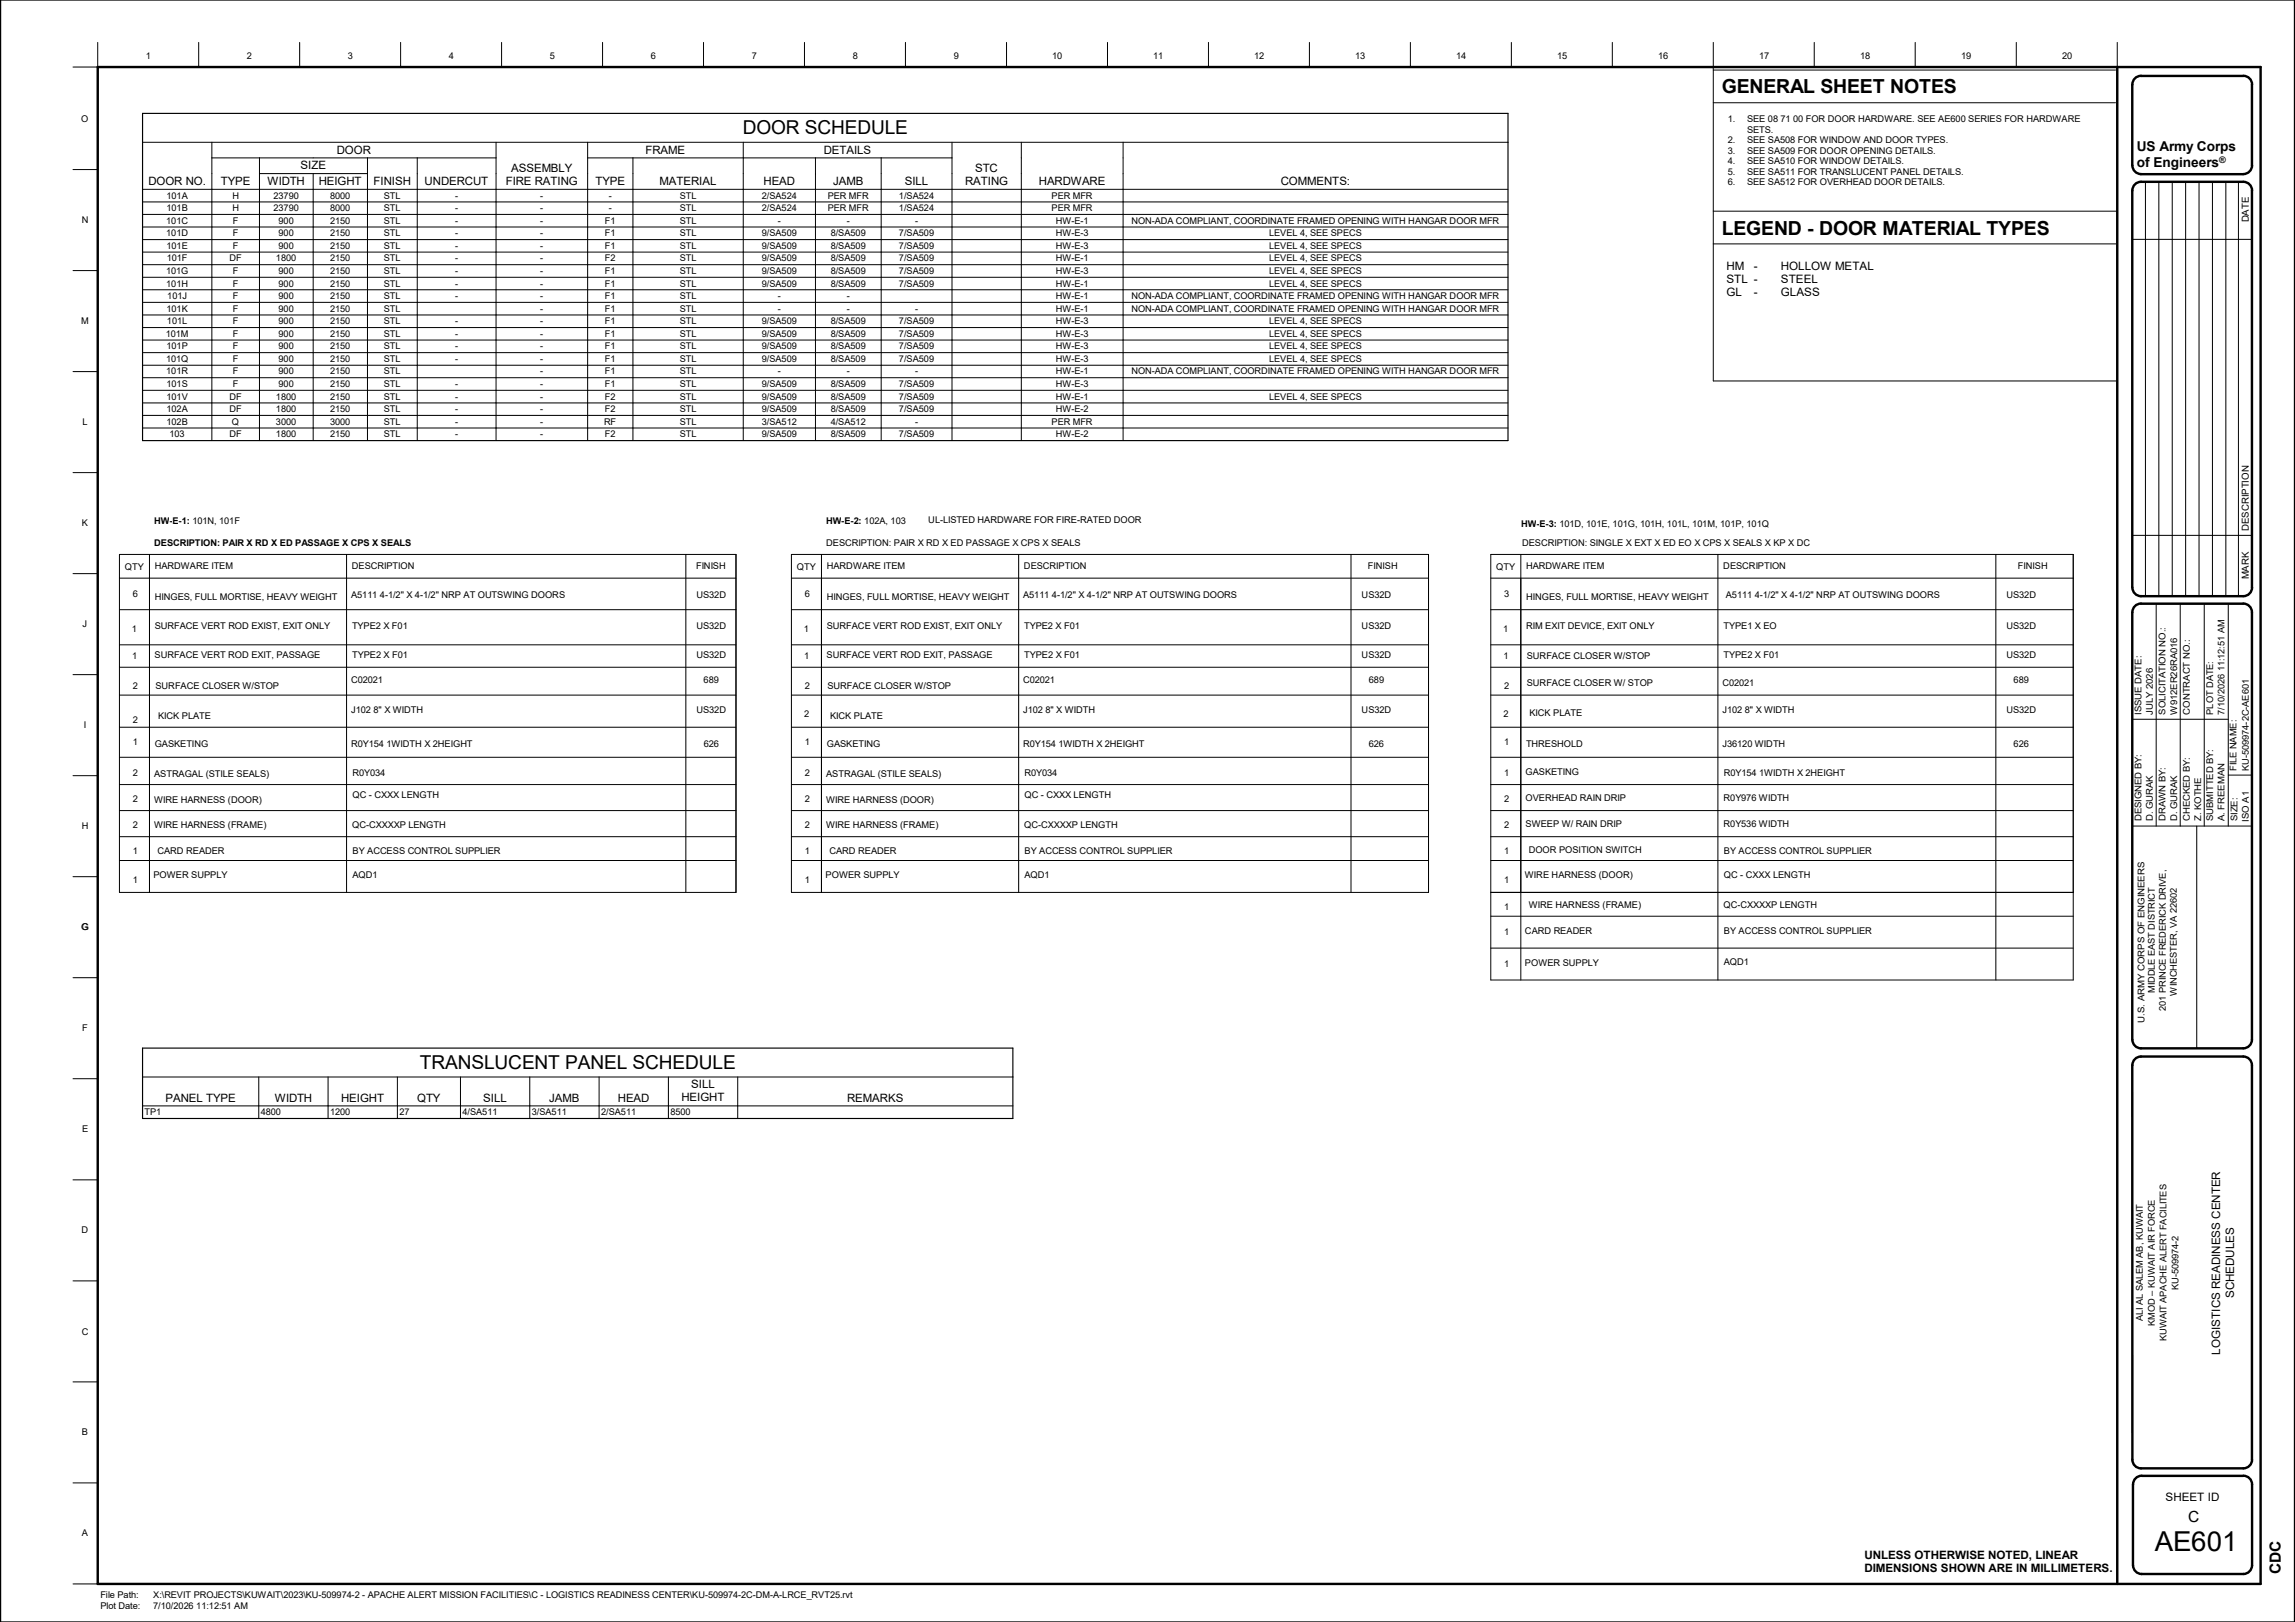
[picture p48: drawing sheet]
<svg xmlns="http://www.w3.org/2000/svg" width="841mm" height="594mm" viewBox="0 0 841 594" stroke-linecap="round" stroke-linejoin="round" font-family="sans-serif">
<defs><g id="words">
<text font-size="10.1" x="789.6" y="567.9">AE601</text>
<g font-size="7.1">
<text x="630.9" y="34.2">GENERAL SHEET NOTES</text>
<text x="630.9" y="85.9">LEGEND - DOOR MATERIAL TYPES</text>
</g>
<g font-size="7">
<text x="272.2" y="49">DOOR SCHEDULE</text>
<text x="153.8" y="391.4">TRANSLUCENT PANEL SCHEDULE</text>
</g>
<g font-size="5.6">
<text x="801.8" y="557.4">C</text>
<text x="835.9" y="576.7" transform="rotate(-90 835.9 576.7)">CDC</text>
</g>
<g font-size="5">
<text x="783.1" y="55.5">US Army Corps</text>
<text x="783.1" y="61.3">of Engineers</text>
</g>
<g font-size="4.3">
<text x="818.7" y="475.5" transform="rotate(-90 818.7 475.5)">SCHEDULES</text>
<text x="813.6" y="496.1" transform="rotate(-90 813.6 496.1)">LOGISTICS READINESS CENTER</text>
</g>
<g font-size="4.2">
<text x="123.4" y="56.3">DOOR</text>
<text x="236.6" y="56.3">FRAME</text>
<text x="301.9" y="56.3">DETAILS</text>
<text x="110.2" y="62.1">SIZE</text>
<text x="187.3" y="62.9">ASSEMBLY</text>
<text x="357.3" y="62.9">STC</text>
<text x="54.4" y="67.8">DOOR NO.</text>
<text x="80.9" y="67.8">TYPE</text>
<text x="98" y="67.8">WIDTH</text>
<text x="116.8" y="67.8">HEIGHT</text>
<text x="136.9" y="67.8">FINISH</text>
<text x="155.6" y="67.8">UNDERCUT</text>
<text x="185.3" y="67.6">FIRE RATING</text>
<text x="218.2" y="67.8">TYPE</text>
<text x="241.7" y="67.8">MATERIAL</text>
<text x="279.8" y="67.8">HEAD</text>
<text x="305.3" y="67.8">JAMB</text>
<text x="331.6" y="67.8">SILL</text>
<text x="353.7" y="67.6">RATING</text>
<text x="380.7" y="67.8">HARDWARE</text>
<text x="469.3" y="67.8">COMMENTS:</text>
<text x="632.7" y="99">HM</text>
<text x="642.7" y="99">-</text>
<text x="652.7" y="99">HOLLOW METAL</text>
<text x="632.7" y="103.8">STL</text>
<text x="642.7" y="103.8">-</text>
<text x="652.7" y="103.8">STEEL</text>
<text x="632.7" y="108.5">GL</text>
<text x="642.7" y="108.5">-</text>
<text x="652.7" y="108.5">GLASS</text>
<text x="253.3" y="398.7">SILL</text>
<text x="60.7" y="403.5">PANEL TYPE</text>
<text x="100.7" y="403.5">WIDTH</text>
<text x="125" y="403.5">HEIGHT</text>
<text x="152.9" y="403.5">QTY</text>
<text x="177.1" y="403.5">SILL</text>
<text x="201.3" y="403.5">JAMB</text>
<text x="226.4" y="403.5">HEAD</text>
<text x="249.7" y="403.4">HEIGHT</text>
<text x="310.4" y="403.5">REMARKS</text>
<text x="793.6" y="549.7">SHEET ID</text>
<text x="683.2" y="570.8">UNLESS OTHERWISE NOTED, LINEAR</text>
<text x="683.2" y="575.8">DIMENSIONS SHOWN ARE IN MILLIMETERS.</text>
</g>
<g font-size="3.5">
<text x="824.1" y="81.4" transform="rotate(-90 824.1 81.4)">DATE</text>
<text x="824.1" y="194.4" transform="rotate(-90 824.1 194.4)">DESCRIPTION</text>
<text x="824.1" y="212.2" transform="rotate(-90 824.1 212.2)">MARK</text>
</g>
<g font-size="3.4">
<text x="53.5" y="21.5">1</text>
<text x="90.5" y="21.5">2</text>
<text x="127.5" y="21.5">3</text>
<text x="164.5" y="21.5">4</text>
<text x="201.5" y="21.5">5</text>
<text x="238.5" y="21.5">6</text>
<text x="275.5" y="21.5">7</text>
<text x="312.5" y="21.5">8</text>
<text x="349.5" y="21.5">9</text>
<text x="385.6" y="21.5">10</text>
<text x="422.6" y="21.5">11</text>
<text x="459.6" y="21.5">12</text>
<text x="496.6" y="21.5">13</text>
<text x="533.7" y="21.5">14</text>
<text x="570.7" y="21.5">15</text>
<text x="607.7" y="21.5">16</text>
<text x="644.7" y="21.5">17</text>
<text x="681.7" y="21.5">18</text>
<text x="718.7" y="21.5">19</text>
<text x="755.6" y="21.5">20</text>
<text x="29.8" y="44.6">O</text>
<text x="633.2" y="44.8">1.</text>
<text x="640.2" y="44.8">SEE 08 71 00 FOR DOOR HARDWARE. SEE AE600 SERIES FOR HARDWARE</text>
<text x="633.2" y="52.5">2.</text>
<text x="640.2" y="48.7">SETS.</text>
<text x="640.2" y="52.5">SEE SA508 FOR WINDOW AND DOOR TYPES.</text>
<text x="633.2" y="56.3">3.</text>
<text x="640.2" y="56.3">SEE SA509 FOR DOOR OPENING DETAILS.</text>
<text x="633.2" y="60.2">4.</text>
<text x="633.2" y="64">5.</text>
<text x="640.2" y="60.2">SEE SA510 FOR WINDOW DETAILS.</text>
<text x="640.2" y="64">SEE SA511 FOR TRANSLUCENT PANEL DETAILS.</text>
<text x="633.2" y="67.9">6.</text>
<text x="640.2" y="67.9">SEE SA512 FOR OVERHEAD DOOR DETAILS.</text>
<text x="61" y="72.8">101A</text>
<text x="61" y="77.3">101B</text>
<text x="85.2" y="72.8">H</text>
<text x="85.2" y="77.3">H</text>
<text x="100.2" y="72.8">23790</text>
<text x="100.2" y="77.3">23790</text>
<text x="120.9" y="72.8">8000</text>
<text x="120.9" y="77.3">8000</text>
<text x="140.7" y="72.8">STL</text>
<text x="140.7" y="77.3">STL</text>
<text x="166.8" y="72.8">-</text>
<text x="166.8" y="77.3">-</text>
<text x="198" y="72.8">-</text>
<text x="198" y="77.3">-</text>
<text x="223.1" y="72.8">-</text>
<text x="223.1" y="77.3">-</text>
<text x="249.1" y="72.8">STL</text>
<text x="249.1" y="77.3">STL</text>
<text x="279.1" y="72.8">2/SA524</text>
<text x="279.1" y="77.3">2/SA524</text>
<text x="303.4" y="72.8">PER MFR</text>
<text x="303.4" y="77.3">PER MFR</text>
<text x="329.4" y="72.8">1/SA524</text>
<text x="329.4" y="77.3">1/SA524</text>
<text x="385.4" y="72.8">PER MFR</text>
<text x="385.4" y="77.3">PER MFR</text>
<text x="29.9" y="81.6">N</text>
<text x="60.9" y="82">101C</text>
<text x="85.3" y="82">F</text>
<text x="102.1" y="82">900</text>
<text x="120.9" y="82">2150</text>
<text x="140.7" y="82">STL</text>
<text x="166.8" y="82">-</text>
<text x="198" y="82">-</text>
<text x="221.7" y="82">F1</text>
<text x="249.1" y="82">STL</text>
<text x="285.1" y="82">-</text>
<text x="310.3" y="82">-</text>
<text x="335.3" y="82">-</text>
<text x="387" y="82">HW-E-1</text>
<text x="414.7" y="82">NON-ADA COMPLIANT, COORDINATE FRAMED OPENING WITH HANGAR DOOR MFR</text>
<text x="60.9" y="86.6">101D</text>
<text x="85.3" y="86.6">F</text>
<text x="102.1" y="86.6">900</text>
<text x="120.9" y="86.6">2150</text>
<text x="140.7" y="86.6">STL</text>
<text x="166.8" y="86.6">-</text>
<text x="198" y="86.6">-</text>
<text x="221.7" y="86.6">F1</text>
<text x="249.1" y="86.6">STL</text>
<text x="279.1" y="86.6">9/SA509</text>
<text x="304.4" y="86.6">8/SA509</text>
<text x="329.4" y="86.6">7/SA509</text>
<text x="387" y="86.6">HW-E-3</text>
<text x="465.1" y="86.6">LEVEL 4, SEE SPECS</text>
<text x="61" y="91.1">101E</text>
<text x="61.1" y="95.8">101F</text>
<text x="84.1" y="95.8">DF</text>
<text x="85.3" y="91.1">F</text>
<text x="101.1" y="95.8">1800</text>
<text x="102.1" y="91.1">900</text>
<text x="120.9" y="95.8">2150</text>
<text x="120.9" y="91.1">2150</text>
<text x="140.7" y="95.8">STL</text>
<text x="140.7" y="91.1">STL</text>
<text x="166.8" y="95.8">-</text>
<text x="166.8" y="91.1">-</text>
<text x="198" y="95.8">-</text>
<text x="198" y="91.1">-</text>
<text x="221.7" y="95.8">F2</text>
<text x="221.7" y="91.1">F1</text>
<text x="249.1" y="95.8">STL</text>
<text x="249.1" y="91.1">STL</text>
<text x="279.1" y="95.8">9/SA509</text>
<text x="279.1" y="91.1">9/SA509</text>
<text x="304.4" y="95.8">8/SA509</text>
<text x="304.4" y="91.1">8/SA509</text>
<text x="329.4" y="95.8">7/SA509</text>
<text x="329.4" y="91.1">7/SA509</text>
<text x="387" y="95.8">HW-E-1</text>
<text x="387" y="91.1">HW-E-3</text>
<text x="465.1" y="95.8">LEVEL 4, SEE SPECS</text>
<text x="465.1" y="91.1">LEVEL 4, SEE SPECS</text>
<text x="60.8" y="100.4">101G</text>
<text x="85.3" y="100.4">F</text>
<text x="102.1" y="100.4">900</text>
<text x="120.9" y="100.4">2150</text>
<text x="140.7" y="100.4">STL</text>
<text x="166.8" y="100.4">-</text>
<text x="198" y="100.4">-</text>
<text x="221.7" y="100.4">F1</text>
<text x="249.1" y="100.4">STL</text>
<text x="279.1" y="100.4">9/SA509</text>
<text x="304.4" y="100.4">8/SA509</text>
<text x="329.4" y="100.4">7/SA509</text>
<text x="387" y="100.4">HW-E-3</text>
<text x="465.1" y="100.4">LEVEL 4, SEE SPECS</text>
<text x="60.9" y="104.9">101H</text>
<text x="85.3" y="104.9">F</text>
<text x="102.1" y="104.9">900</text>
<text x="120.9" y="104.9">2150</text>
<text x="140.7" y="104.9">STL</text>
<text x="166.8" y="104.9">-</text>
<text x="198" y="104.9">-</text>
<text x="221.7" y="104.9">F1</text>
<text x="249.1" y="104.9">STL</text>
<text x="279.1" y="104.9">9/SA509</text>
<text x="304.4" y="104.9">8/SA509</text>
<text x="329.4" y="104.9">7/SA509</text>
<text x="387" y="104.9">HW-E-1</text>
<text x="465.1" y="104.9">LEVEL 4, SEE SPECS</text>
<text x="61.3" y="109.6">101J</text>
<text x="85.3" y="109.6">F</text>
<text x="102.1" y="109.6">900</text>
<text x="120.9" y="109.6">2150</text>
<text x="140.7" y="109.6">STL</text>
<text x="166.8" y="109.6">-</text>
<text x="198" y="109.6">-</text>
<text x="221.7" y="109.6">F1</text>
<text x="249.1" y="109.6">STL</text>
<text x="285.1" y="109.6">-</text>
<text x="310.3" y="109.6">-</text>
<text x="387" y="109.6">HW-E-1</text>
<text x="414.7" y="109.6">NON-ADA COMPLIANT, COORDINATE FRAMED OPENING WITH HANGAR DOOR MFR</text>
<text x="29.8" y="118.6">M</text>
<text x="61" y="114.2">101K</text>
<text x="61.2" y="118.7">101L</text>
<text x="85.3" y="114.2">F</text>
<text x="85.3" y="118.7">F</text>
<text x="102.1" y="114.2">900</text>
<text x="102.1" y="118.7">900</text>
<text x="120.9" y="118.7">2150</text>
<text x="120.9" y="114.2">2150</text>
<text x="140.7" y="118.7">STL</text>
<text x="140.7" y="114.2">STL</text>
<text x="166.8" y="118.7">-</text>
<text x="198" y="114.2">-</text>
<text x="198" y="118.7">-</text>
<text x="221.7" y="114.2">F1</text>
<text x="221.7" y="118.7">F1</text>
<text x="249.1" y="118.7">STL</text>
<text x="249.1" y="114.2">STL</text>
<text x="279.1" y="118.7">9/SA509</text>
<text x="285.1" y="114.2">-</text>
<text x="304.4" y="118.7">8/SA509</text>
<text x="310.3" y="114.2">-</text>
<text x="329.4" y="118.7">7/SA509</text>
<text x="335.3" y="114.2">-</text>
<text x="387" y="114.2">HW-E-1</text>
<text x="387" y="118.7">HW-E-3</text>
<text x="414.7" y="114.2">NON-ADA COMPLIANT, COORDINATE FRAMED OPENING WITH HANGAR DOOR MFR</text>
<text x="465.1" y="118.7">LEVEL 4, SEE SPECS</text>
<text x="60.7" y="123.4">101M</text>
<text x="85.3" y="123.4">F</text>
<text x="102.1" y="123.4">900</text>
<text x="120.9" y="123.4">2150</text>
<text x="140.7" y="123.4">STL</text>
<text x="166.8" y="123.4">-</text>
<text x="198" y="123.4">-</text>
<text x="221.7" y="123.4">F1</text>
<text x="249.1" y="123.4">STL</text>
<text x="279.1" y="123.4">9/SA509</text>
<text x="304.4" y="123.4">8/SA509</text>
<text x="329.4" y="123.4">7/SA509</text>
<text x="387" y="123.4">HW-E-3</text>
<text x="465.1" y="123.4">LEVEL 4, SEE SPECS</text>
<text x="61" y="128">101P</text>
<text x="85.3" y="128">F</text>
<text x="102.1" y="128">900</text>
<text x="120.9" y="128">2150</text>
<text x="140.7" y="128">STL</text>
<text x="166.8" y="128">-</text>
<text x="198" y="128">-</text>
<text x="221.7" y="128">F1</text>
<text x="249.1" y="128">STL</text>
<text x="279.1" y="128">9/SA509</text>
<text x="304.4" y="128">8/SA509</text>
<text x="329.4" y="128">7/SA509</text>
<text x="387" y="128">HW-E-3</text>
<text x="465.1" y="128">LEVEL 4, SEE SPECS</text>
<text x="60.8" y="132.5">101Q</text>
<text x="60.9" y="137.2">101R</text>
<text x="85.3" y="137.2">F</text>
<text x="85.3" y="132.5">F</text>
<text x="102.1" y="137.2">900</text>
<text x="102.1" y="132.5">900</text>
<text x="120.9" y="137.2">2150</text>
<text x="120.9" y="132.5">2150</text>
<text x="140.7" y="137.2">STL</text>
<text x="140.7" y="132.5">STL</text>
<text x="166.8" y="132.5">-</text>
<text x="198" y="137.2">-</text>
<text x="198" y="132.5">-</text>
<text x="221.7" y="137.2">F1</text>
<text x="221.7" y="132.5">F1</text>
<text x="249.1" y="137.2">STL</text>
<text x="249.1" y="132.5">STL</text>
<text x="279.1" y="132.5">9/SA509</text>
<text x="285.1" y="137.2">-</text>
<text x="304.4" y="132.5">8/SA509</text>
<text x="310.3" y="137.2">-</text>
<text x="329.4" y="132.5">7/SA509</text>
<text x="335.3" y="137.2">-</text>
<text x="387" y="137.2">HW-E-1</text>
<text x="387" y="132.5">HW-E-3</text>
<text x="414.7" y="137.2">NON-ADA COMPLIANT, COORDINATE FRAMED OPENING WITH HANGAR DOOR MFR</text>
<text x="465.1" y="132.5">LEVEL 4, SEE SPECS</text>
<text x="61" y="141.8">101S</text>
<text x="85.3" y="141.8">F</text>
<text x="102.1" y="141.8">900</text>
<text x="120.9" y="141.8">2150</text>
<text x="140.7" y="141.8">STL</text>
<text x="166.8" y="141.8">-</text>
<text x="198" y="141.8">-</text>
<text x="221.7" y="141.8">F1</text>
<text x="249.1" y="141.8">STL</text>
<text x="279.1" y="141.8">9/SA509</text>
<text x="304.4" y="141.8">8/SA509</text>
<text x="329.4" y="141.8">7/SA509</text>
<text x="387" y="141.8">HW-E-3</text>
<text x="61" y="146.3">101V</text>
<text x="84.1" y="146.3">DF</text>
<text x="101.1" y="146.3">1800</text>
<text x="120.9" y="146.3">2150</text>
<text x="140.7" y="146.3">STL</text>
<text x="166.8" y="146.3">-</text>
<text x="198" y="146.3">-</text>
<text x="221.7" y="146.3">F2</text>
<text x="249.1" y="146.3">STL</text>
<text x="279.1" y="146.3">9/SA509</text>
<text x="304.4" y="146.3">8/SA509</text>
<text x="329.4" y="146.3">7/SA509</text>
<text x="387" y="146.3">HW-E-1</text>
<text x="465.1" y="146.3">LEVEL 4, SEE SPECS</text>
<text x="30.2" y="155.6">L</text>
<text x="61" y="151">102A</text>
<text x="61" y="155.6">102B</text>
<text x="84.1" y="151">DF</text>
<text x="85" y="155.6">Q</text>
<text x="101.1" y="151">1800</text>
<text x="101.1" y="155.6">3000</text>
<text x="120.9" y="151">2150</text>
<text x="120.9" y="155.6">3000</text>
<text x="140.7" y="151">STL</text>
<text x="140.7" y="155.6">STL</text>
<text x="166.8" y="151">-</text>
<text x="166.8" y="155.6">-</text>
<text x="198" y="151">-</text>
<text x="198" y="155.6">-</text>
<text x="221.4" y="155.6">RF</text>
<text x="221.7" y="151">F2</text>
<text x="249.1" y="151">STL</text>
<text x="249.1" y="155.6">STL</text>
<text x="279.1" y="151">9/SA509</text>
<text x="279.1" y="155.6">3/SA512</text>
<text x="304.4" y="151">8/SA509</text>
<text x="304.4" y="155.6">4/SA512</text>
<text x="329.4" y="151">7/SA509</text>
<text x="335.3" y="155.6">-</text>
<text x="385.4" y="155.6">PER MFR</text>
<text x="387" y="151">HW-E-2</text>
<text x="62.1" y="160.1">103</text>
<text x="84.1" y="160.1">DF</text>
<text x="101.1" y="160.1">1800</text>
<text x="120.9" y="160.1">2150</text>
<text x="140.7" y="160.1">STL</text>
<text x="166.8" y="160.1">-</text>
<text x="198" y="160.1">-</text>
<text x="221.7" y="160.1">F2</text>
<text x="249.1" y="160.1">STL</text>
<text x="279.1" y="160.1">9/SA509</text>
<text x="304.4" y="160.1">8/SA509</text>
<text x="329.4" y="160.1">7/SA509</text>
<text x="387" y="160.1">HW-E-2</text>
<text x="56.5" y="191.8">HW-E-1: 101N, 101F</text>
<text x="302.8" y="191.8">HW-E-2: 102A, 103</text>
<text x="340.2" y="191.7">UL-LISTED HARDWARE FOR FIRE-RATED DOOR</text>
<text x="30" y="192.6">K</text>
<text x="557.5" y="192.9">HW-E-3: 101D, 101E, 101G, 101H, 101L, 101M, 101P, 101Q</text>
<text x="56.5" y="199.9">DESCRIPTION: PAIR X RD X ED PASSAGE X CPS X SEALS</text>
<text x="302.8" y="199.8">DESCRIPTION: PAIR X RD X ED PASSAGE X CPS X SEALS</text>
<text x="557.8" y="199.8">DESCRIPTION: SINGLE X EXT X ED EO X CPS X SEALS X KP X DC</text>
<text x="45.8" y="208.7">QTY</text>
<text x="56.7" y="208.6">HARDWARE ITEM</text>
<text x="128.9" y="208.5">DESCRIPTION</text>
<text x="255.1" y="208.5">FINISH</text>
<text x="292.1" y="208.7">QTY</text>
<text x="303" y="208.6">HARDWARE ITEM</text>
<text x="375.2" y="208.5">DESCRIPTION</text>
<text x="501.3" y="208.5">FINISH</text>
<text x="548.3" y="208.7">QTY</text>
<text x="559.2" y="208.6">HARDWARE ITEM</text>
<text x="631.5" y="208.5">DESCRIPTION</text>
<text x="739.5" y="208.5">FINISH</text>
<text x="48.7" y="218.5">6</text>
<text x="56.7" y="219.7">HINGES, FULL MORTISE, HEAVY WEIGHT</text>
<text x="128.6" y="219">A5111 4-1/2&quot; X 4-1/2&quot; NRP AT OUTSWING DOORS</text>
<text x="255.2" y="219">US32D</text>
<text x="294.9" y="218.5">6</text>
<text x="303" y="219.7">HINGES, FULL MORTISE, HEAVY WEIGHT</text>
<text x="374.9" y="219">A5111 4-1/2&quot; X 4-1/2&quot; NRP AT OUTSWING DOORS</text>
<text x="499" y="219">US32D</text>
<text x="551.2" y="218.5">3</text>
<text x="559.2" y="219.7">HINGES, FULL MORTISE, HEAVY WEIGHT</text>
<text x="632.5" y="219">A5111 4-1/2&quot; X 4-1/2&quot; NRP AT OUTSWING DOORS</text>
<text x="735.2" y="219">US32D</text>
<text x="30.3" y="229.6">J</text>
<text x="48.3" y="231.5">1</text>
<text x="56.7" y="230.5">SURFACE VERT ROD EXIST, EXIT ONLY</text>
<text x="129" y="230.5">TYPE2 X F01</text>
<text x="255.2" y="230.5">US32D</text>
<text x="294.6" y="231.5">1</text>
<text x="303" y="230.5">SURFACE VERT ROD EXIST, EXIT ONLY</text>
<text x="375.3" y="230.5">TYPE2 X F01</text>
<text x="499" y="230.5">US32D</text>
<text x="550.9" y="231.5">1</text>
<text x="559.2" y="230.5">RIM EXIT DEVICE, EXIT ONLY</text>
<text x="631.6" y="230.5">TYPE1 X EO</text>
<text x="735.2" y="230.5">US32D</text>
<text x="48.4" y="241.4">1</text>
<text x="56.6" y="241.1">SURFACE VERT ROD EXIT, PASSAGE</text>
<text x="129.1" y="241.1">TYPE2 X F01</text>
<text x="255.2" y="241.1">US32D</text>
<text x="294.7" y="241.4">1</text>
<text x="302.9" y="241.1">SURFACE VERT ROD EXIT, PASSAGE</text>
<text x="375.4" y="241.1">TYPE2 X F01</text>
<text x="499" y="241.1">US32D</text>
<text x="551" y="241.4">1</text>
<text x="559.5" y="241.5">SURFACE CLOSER W/STOP</text>
<text x="631.6" y="241.1">TYPE2 X F01</text>
<text x="735.2" y="241.1">US32D</text>
<text x="128.7" y="250.1">C02021</text>
<text x="257.9" y="250.1">689</text>
<text x="374.9" y="250.1">C02021</text>
<text x="501.6" y="250.1">689</text>
<text x="559.5" y="251.1">SURFACE CLOSER W/ STOP</text>
<text x="631.2" y="251.4">C02021</text>
<text x="737.9" y="250.1">689</text>
<text x="48.7" y="252.3">2</text>
<text x="57" y="252.3">SURFACE CLOSER W/STOP</text>
<text x="294.9" y="252.3">2</text>
<text x="303.2" y="252.3">SURFACE CLOSER W/STOP</text>
<text x="551.2" y="252.3">2</text>
<text x="58" y="263.5">KICK PLATE</text>
<text x="128.7" y="261.1">J102 8&quot; X WIDTH</text>
<text x="255.2" y="261.3">US32D</text>
<text x="294.7" y="262.6">2</text>
<text x="304.2" y="263.5">KICK PLATE</text>
<text x="374.9" y="261.1">J102 8&quot; X WIDTH</text>
<text x="499" y="261.3">US32D</text>
<text x="551" y="262.6">2</text>
<text x="560.5" y="262.3">KICK PLATE</text>
<text x="631.2" y="261.1">J102 8&quot; X WIDTH</text>
<text x="735.2" y="261.3">US32D</text>
<text x="784.8" y="261.7" transform="rotate(-90 784.8 261.7)">ISSUE DATE:</text>
<text x="788.9" y="261.7" transform="rotate(-90 788.9 261.7)">JULY 2026</text>
<text x="793.6" y="261.7" transform="rotate(-90 793.6 261.7)">SOLICITATION NO.:</text>
<text x="797.8" y="261.7" transform="rotate(-90 797.8 261.7)">W912ER26RA016</text>
<text x="802.4" y="261.7" transform="rotate(-90 802.4 261.7)">CONTRACT NO.:</text>
<text x="811.1" y="261.7" transform="rotate(-90 811.1 261.7)">PLOT DATE:</text>
<text x="815.2" y="261.7" transform="rotate(-90 815.2 261.7)">7/10/2026 11:12:51 AM</text>
<text x="30.7" y="266.6">I</text>
<text x="48.7" y="264.8">2</text>
<text x="48.6" y="273">1</text>
<text x="56.7" y="273.5">GASKETING</text>
<text x="128.7" y="273.5">R0Y154 1WIDTH X 2HEIGHT</text>
<text x="257.9" y="273.5">626</text>
<text x="294.9" y="273">1</text>
<text x="303" y="273.5">GASKETING</text>
<text x="374.9" y="273.5">R0Y154 1WIDTH X 2HEIGHT</text>
<text x="501.6" y="273.5">626</text>
<text x="551.2" y="273">1</text>
<text x="559.2" y="273.5">THRESHOLD</text>
<text x="631.2" y="273.5">J36120 WIDTH</text>
<text x="737.9" y="273.5">626</text>
<text x="48.6" y="284.3">2</text>
<text x="56.5" y="284.5">ASTRAGAL (STILE SEALS)</text>
<text x="129.2" y="284.3">R0Y034</text>
<text x="294.9" y="284.3">2</text>
<text x="302.8" y="284.5">ASTRAGAL (STILE SEALS)</text>
<text x="375.4" y="284.3">R0Y034</text>
<text x="551.2" y="284.3">1</text>
<text x="559.1" y="283.9">GASKETING</text>
<text x="631.7" y="284.3">R0Y154 1WIDTH X 2HEIGHT</text>
<text x="819.6" y="282.3" transform="rotate(-90 819.6 282.3)">FILE NAME:</text>
<text x="824.1" y="282.3" transform="rotate(-90 824.1 282.3)">KU-509974-2C-AE601</text>
<text x="48.7" y="293.6">2</text>
<text x="56.5" y="294">WIRE HARNESS (DOOR)</text>
<text x="129.2" y="292.3">QC -</text>
<text x="137.3" y="292.3">CXXX LENGTH</text>
<text x="294.9" y="293.6">2</text>
<text x="302.8" y="294">WIRE HARNESS (DOOR)</text>
<text x="375.5" y="292.3">QC -</text>
<text x="383.5" y="292.3">CXXX LENGTH</text>
<text x="551.2" y="293.6">2</text>
<text x="559.1" y="293.3">OVERHEAD RAIN DRIP</text>
<text x="631.6" y="293.3">R0Y976 WIDTH</text>
<text x="29.9" y="303.6">H</text>
<text x="48.7" y="303.4">2</text>
<text x="56.5" y="303.4">WIRE HARNESS (FRAME)</text>
<text x="129.1" y="303.4">QC-CXXXXP LENGTH</text>
<text x="294.9" y="303.4">2</text>
<text x="302.8" y="303.4">WIRE HARNESS (FRAME)</text>
<text x="375.3" y="303.4">QC-CXXXXP LENGTH</text>
<text x="551.2" y="303.4">2</text>
<text x="559.1" y="302.9">SWEEP W/ RAIN DRIP</text>
<text x="631.6" y="302.9">R0Y536 WIDTH</text>
<text x="784.8" y="300.8" transform="rotate(-90 784.8 300.8)">DESIGNED BY:</text>
<text x="788.9" y="300.8" transform="rotate(-90 788.9 300.8)">D. GURAK</text>
<text x="793.6" y="300.8" transform="rotate(-90 793.6 300.8)">DRAWN BY:</text>
<text x="797.8" y="300.8" transform="rotate(-90 797.8 300.8)">D. GURAK</text>
<text x="802.4" y="300.8" transform="rotate(-90 802.4 300.8)">CHECKED BY:</text>
<text x="806.6" y="300.8" transform="rotate(-90 806.6 300.8)">Z. KOTHE</text>
<text x="811.1" y="300.8" transform="rotate(-90 811.1 300.8)">SUBMITTED BY:</text>
<text x="815.2" y="300.8" transform="rotate(-90 815.2 300.8)">A. FREEMAN</text>
<text x="820" y="300.8" transform="rotate(-90 820 300.8)">SIZE:</text>
<text x="824.1" y="300.9" transform="rotate(-90 824.1 300.9)">ISO A1</text>
<text x="48.7" y="312.9">1</text>
<text x="57.7" y="312.9">CARD READER</text>
<text x="129.2" y="312.9">BY ACCESS CONTROL SUPPLIER</text>
<text x="294.9" y="312.9">1</text>
<text x="304" y="312.9">CARD READER</text>
<text x="375.5" y="312.9">BY ACCESS CONTROL SUPPLIER</text>
<text x="551.2" y="312.9">1</text>
<text x="560.2" y="312.3">DOOR POSITION SWITCH</text>
<text x="631.7" y="312.9">BY ACCESS CONTROL SUPPLIER</text>
<text x="48.7" y="323.4">1</text>
<text x="56.3" y="321.6">POWER SUPPLY</text>
<text x="129.2" y="321.5">AQD1</text>
<text x="294.9" y="323.4">1</text>
<text x="302.6" y="321.6">POWER SUPPLY</text>
<text x="375.4" y="321.5">AQD1</text>
<text x="551.2" y="323.4">1</text>
<text x="558.8" y="321.6">WIRE HARNESS (DOOR)</text>
<text x="631.7" y="321.4">QC -</text>
<text x="639.8" y="321.4">CXXX LENGTH</text>
<text x="551.2" y="333.3">1</text>
<text x="560.2" y="332.7">WIRE HARNESS (FRAME)</text>
<text x="631.6" y="332.6">QC-CXXXXP LENGTH</text>
<text x="29.8" y="340.6">G</text>
<text x="551.2" y="342.5">1</text>
<text x="558.8" y="342.1">CARD READER</text>
<text x="631.7" y="342.1">BY ACCESS CONTROL SUPPLIER</text>
<text x="558.8" y="353.7">POWER SUPPLY</text>
<text x="631.7" y="353.6">AQD1</text>
<text x="551.2" y="354.2">1</text>
<text x="789.7" y="363.8" transform="rotate(-90 789.7 363.8)">MIDDLE EAST DISTRICT</text>
<text x="797.7" y="364.6" transform="rotate(-90 797.7 364.6)">WINCHESTER, VA 22602</text>
<text x="793.7" y="370.2" transform="rotate(-90 793.7 370.2)">201 PRINCE FREDERICK DRIVE,</text>
<text x="30.1" y="377.6">F</text>
<text x="785.8" y="374.5" transform="rotate(-90 785.8 374.5)">U.S. ARMY CORPS OF ENGINEERS</text>
<text x="53" y="408.5">TP1</text>
<text x="95.5" y="408.5">4800</text>
<text x="120.9" y="408.5">1200</text>
<text x="146.3" y="408.5">27</text>
<text x="169.5" y="408.5">4/SA511</text>
<text x="194.9" y="408.5">3/SA511</text>
<text x="220.3" y="408.5">2/SA511</text>
<text x="245.7" y="408.5">8500</text>
<text x="30.1" y="414.7">E</text>
<text x="29.9" y="451.7">D</text>
<text x="798.3" y="472.5" transform="rotate(-90 798.3 472.5)">KU-509974-2</text>
<text x="785.2" y="483.9" transform="rotate(-90 785.2 483.9)">ALI AL SALEM AB, KUWAIT</text>
<text x="789.7" y="485.6" transform="rotate(-90 789.7 485.6)">KMOD – KUWAIT AIR FORCE</text>
<text x="29.9" y="488.8">C</text>
<text x="794" y="491.3" transform="rotate(-90 794 491.3)">KUWAIT APACHE ALERT FACILITES</text>
<text x="30" y="525.7">B</text>
<text x="30" y="562.7">A</text>
<text x="36.8" y="585.4">File Path:</text>
<text x="56.1" y="585.4">X:\REVIT PROJECTS\KUWAIT\2023\KU-509974-2 - APACHE ALERT MISSION FACILITIES\C - LOGISTICS READINESS CENTER\KU-509974-2C-DM-A-LRCE_RVT25.rvt</text>
<text x="36.8" y="589.5">Plot Date:</text>
<text x="56.1" y="589.5">7/10/2026 11:12:51 AM</text>
</g>
<text font-size="3.3" x="813.3" y="59.8">®</text>
</g></defs>
<g fill="none" stroke="#000" stroke-width=".37">
<path d="M627.8 24.6v114.9h148.1M43.8 203.1h225.9v123.8h-225.9zM43.8 211.8h225.9M54.8 203.1v123.8M127 203.1v123.8M251.3 203.1v123.8M290 203.1h233.5v123.8h-233.5zM290 211.8h233.5M301 203.1v123.8M373.3 203.1v123.8M495.1 203.1v123.8M546.3 203.1h213.5v155.8h-213.5z"/>
<path d="M546.3 211.8h213.5M557.3 203.1v155.8M629.5 203.1v155.8M731.4 203.1v155.8M43.8 223.3h225.9M43.8 236.2h225.9M290 223.3h233.5M290 236.2h233.5M546.3 223.3h213.5M546.3 236.2h213.5M43.8 244.4h225.9M43.8 254.6h225.9"/>
<path d="M290 244.4h233.5M290 254.6h233.5M546.3 244.4h213.5M546.3 254.6h213.5M43.8 266.4h225.9M43.8 277.4h225.9M290 266.4h233.5M290 277.4h233.5M546.3 266.4h213.5M546.3 277.4h213.5M43.8 287.4h225.9M43.8 296.9h225.9"/>
<path d="M290 287.4h233.5M290 296.9h233.5M546.3 287.4h213.5M546.3 296.9h213.5M43.8 306.5h225.9M43.8 315.2h225.9M290 306.5h233.5M290 315.2h233.5M546.3 306.5h213.5M546.3 315.2h213.5M546.3 326.9h213.5M546.3 335.6h213.5"/>
<path d="M546.3 347.3h213.5"/>
</g>
<g fill="#fff">
<path d="M632.7 95.2h6.5v4.8h-6.5z"/>
<path d="M642.7 95.2h1.4v4.8h-1.4z"/>
<path d="M652.7 95.2h34v4.8h-34z"/>
<path d="M632.7 100h7.8v4.7h-7.8z"/>
<path d="M642.7 100h1.4v4.7h-1.4z"/>
<path d="M652.7 100h13.5v4.7h-13.5z"/>
<path d="M632.7 104.7h5.6v4.8h-5.6z"/>
<path d="M642.7 104.7h1.4v4.8h-1.4z"/>
<path d="M652.7 104.7h14.2v4.8h-14.2z"/>
<path d="M128.7 215.9h12.4v3.9h-12.4z"/>
<path d="M141.1 215.9h1.1v3.9h-1.1z"/>
<path d="M142.2 215.9h11.7v3.9h-11.7z"/>
<path d="M153.9 215.9h1.2v3.9h-1.2z"/>
<path d="M155.1 215.9h52v3.9h-52z"/>
<path d="M255.2 215.9h10.8v3.9h-10.8z"/>
<path d="M129 227.5h20.4v3.9h-20.4z"/>
<path d="M129.1 238.1h20.3v3.8h-20.3z"/>
<path d="M257.9 247.1h5.5v3.9h-5.5z"/>
<path d="M128.7 247.1h11.7v3.9h-11.7z"/>
<path d="M128.7 258.1h26.4v3.8h-26.4z"/>
<path d="M257.9 270.5h5.5v3.8h-5.5z"/>
<path d="M128.7 270.5h44.5v3.8h-44.5z"/>
<path d="M129.2 281.3h12v3.8h-12z"/>
<path d="M129.2 289.3h6v3.8h-6z"/>
<path d="M135.2 289.3h1.2v3.8h-1.2z"/>
<path d="M137.3 289.3h23.6v3.8h-23.6z"/>
<path d="M129.1 300.4h5.1v3.8h-5.1z"/>
<path d="M134.2 300.4h1.1v3.8h-1.1z"/>
<path d="M135.3 300.4h28.1v3.8h-28.1z"/>
<path d="M129.2 309.9h54.2v3.8h-54.2z"/>
<path d="M129.2 318.4h9.1v3.9h-9.1z"/>
<path d="M56.7 216.6h67.9v3.9h-67.9z"/>
<path d="M56.7 227.5h64.3v3.9h-64.3z"/>
<path d="M58 260.4h19.3v3.9h-19.3z"/>
<path d="M56.5 281.5h42.2v3.8h-42.2z"/>
<path d="M56.5 290.9h39.5v3.9h-39.5z"/>
<path d="M57.7 309.9h24.6v3.8h-24.6z"/>
<path d="M56.7 270.5h19.6v3.8h-19.6z"/>
<path d="M56.5 300.4h41.1v3.8h-41.1z"/>
<path d="M56.6 238.1h60.8v3.8h-60.8z"/>
<path d="M57 249.3h45.3v3.9h-45.3z"/>
<path d="M56.3 318.6h27v3.9h-27z"/>
<path d="M56.5 196.8h94.2v3.9h-94.2z"/>
<path d="M557.5 189.7h5.5v4h-5.5z"/>
<path d="M563 189.7h1.2v4h-1.2z"/>
<path d="M564.2 189.7h2.2v4h-2.2z"/>
<path d="M566.4 189.7h1.2v4h-1.2z"/>
<path d="M567.6 189.7h3.9v4h-3.9z"/>
<path d="M571.5 189.7h76.8v4h-76.8z"/>
<path d="M48.7 215.5h1.8v3.8h-1.8z"/>
<path d="M48.3 228.5h1.9v3.8h-1.9z"/>
<path d="M48.4 238.3h1.8v3.9h-1.8z"/>
<path d="M48.7 249.3h1.8v3.9h-1.8z"/>
<path d="M48.7 261.7h1.8v3.9h-1.8z"/>
<path d="M48.6 270h1.9v3.8h-1.9z"/>
<path d="M48.6 281.3h1.9v3.8h-1.9z"/>
<path d="M48.7 290.5h1.8v3.9h-1.8z"/>
<path d="M48.7 300.4h1.8v3.8h-1.8z"/>
<path d="M48.7 309.9h1.8v3.8h-1.8z"/>
<path d="M48.7 320.3h1.8v3.9h-1.8z"/>
<path d="M56.5 188.6h5.6v4h-5.6z"/>
<path d="M62.1 188.6h1.1v4h-1.1z"/>
<path d="M63.2 188.6h2.2v4h-2.2z"/>
<path d="M65.4 188.6h1.2v4h-1.2z"/>
<path d="M66.6 188.6h3.9v4h-3.9z"/>
<path d="M70.5 188.6h17.4v4h-17.4z"/>
<path d="M255.2 227.5h10.8v3.9h-10.8z"/>
<path d="M255.2 238.1h10.8v3.8h-10.8z"/>
<path d="M255.2 258.2h10.8v3.9h-10.8z"/>
<path d="M374.9 215.9h12.4v3.9h-12.4z"/>
<path d="M387.3 215.9h1.2v3.9h-1.2z"/>
<path d="M388.5 215.9h11.7v3.9h-11.7z"/>
<path d="M400.2 215.9h1.1v3.9h-1.1z"/>
<path d="M401.3 215.9h52v3.9h-52z"/>
<path d="M499 215.9h10.8v3.9h-10.8z"/>
<path d="M375.3 227.5h20.4v3.9h-20.4z"/>
<path d="M375.4 238.1h20.3v3.8h-20.3z"/>
<path d="M501.6 247.1h5.6v3.9h-5.6z"/>
<path d="M374.9 247.1h11.7v3.9h-11.7z"/>
<path d="M374.9 258.1h26.4v3.8h-26.4z"/>
<path d="M501.6 270.5h5.6v3.8h-5.6z"/>
<path d="M374.9 270.5h44.5v3.8h-44.5z"/>
<path d="M375.4 281.3h12v3.8h-12z"/>
<path d="M375.5 289.3h6v3.8h-6z"/>
<path d="M381.5 289.3h1.1v3.8h-1.1z"/>
<path d="M383.5 289.3h23.7v3.8h-23.7z"/>
<path d="M375.3 300.4h5.1v3.8h-5.1z"/>
<path d="M380.4 300.4h1.2v3.8h-1.2z"/>
<path d="M381.6 300.4h28v3.8h-28z"/>
<path d="M375.5 309.9h54.2v3.8h-54.2z"/>
<path d="M375.4 318.4h9.2v3.9h-9.2z"/>
<path d="M303 216.6h67.9v3.9h-67.9z"/>
<path d="M303 227.5h64.3v3.9h-64.3z"/>
<path d="M304.2 260.4h19.4v3.9h-19.4z"/>
<path d="M302.8 281.5h42.2v3.8h-42.2z"/>
<path d="M302.8 290.9h39.5v3.9h-39.5z"/>
<path d="M304 309.9h24.5v3.8h-24.5z"/>
<path d="M303 270.5h19.6v3.8h-19.6z"/>
<path d="M302.8 300.4h41.1v3.8h-41.1z"/>
<path d="M302.9 238.1h60.8v3.8h-60.8z"/>
<path d="M303.2 249.3h45.3v3.9h-45.3z"/>
<path d="M302.6 318.6h27v3.9h-27z"/>
<path d="M302.8 196.8h93.2v3.8h-93.2z"/>
<path d="M294.9 215.5h1.9v3.8h-1.9z"/>
<path d="M294.6 228.5h1.8v3.8h-1.8z"/>
<path d="M294.7 238.3h1.8v3.9h-1.8z"/>
<path d="M294.9 249.3h1.9v3.9h-1.9z"/>
<path d="M294.7 259.5h1.8v3.9h-1.8z"/>
<path d="M294.9 270h1.9v3.8h-1.9z"/>
<path d="M294.9 281.3h1.9v3.8h-1.9z"/>
<path d="M294.9 290.5h1.9v3.9h-1.9z"/>
<path d="M294.9 300.4h1.9v3.8h-1.9z"/>
<path d="M294.9 309.9h1.9v3.8h-1.9z"/>
<path d="M294.9 320.3h1.9v3.9h-1.9z"/>
<path d="M302.8 188.6h5.5v4h-5.5z"/>
<path d="M308.3 188.6h1.2v4h-1.2z"/>
<path d="M309.5 188.6h2.2v4h-2.2z"/>
<path d="M311.7 188.6h1.1v4h-1.1z"/>
<path d="M312.8 188.6h3.9v4h-3.9z"/>
<path d="M316.7 188.6h15.2v4h-15.2z"/>
<path d="M499 227.5h10.8v3.9h-10.8z"/>
<path d="M499 238.1h10.8v3.8h-10.8z"/>
<path d="M499 258.2h10.8v3.9h-10.8z"/>
<path d="M632.5 215.9h12.4v3.9h-12.4z"/>
<path d="M644.9 215.9h1.1v3.9h-1.1z"/>
<path d="M646 215.9h11.7v3.9h-11.7z"/>
<path d="M657.7 215.9h1.2v3.9h-1.2z"/>
<path d="M658.9 215.9h52v3.9h-52z"/>
<path d="M735.2 215.9h10.9v3.9h-10.9z"/>
<path d="M631.6 227.5h19.5v3.9h-19.5z"/>
<path d="M631.6 238.1h20.4v3.8h-20.4z"/>
<path d="M737.9 247.1h5.6v3.9h-5.6z"/>
<path d="M631.2 248.3h11.7v3.9h-11.7z"/>
<path d="M631.2 258.1h26.4v3.8h-26.4z"/>
<path d="M737.9 270.5h5.6v3.8h-5.6z"/>
<path d="M631.2 270.5h23v3.8h-23z"/>
<path d="M631.7 281.3h44.5v3.8h-44.5z"/>
<path d="M631.6 299.8h24.1v3.9h-24.1z"/>
<path d="M631.7 309.9h54.3v3.8h-54.3z"/>
<path d="M559.2 216.6h67.9v3.9h-67.9z"/>
<path d="M559.2 227.5h47.1v3.9h-47.1z"/>
<path d="M560.5 259.2h19.4v3.9h-19.4z"/>
<path d="M559.1 280.8h19.6v3.9h-19.6z"/>
<path d="M559.1 290.3h36.8v3.8h-36.8z"/>
<path d="M560.2 309.2h41.4v3.9h-41.4z"/>
<path d="M559.2 270.5h20.9v3.8h-20.9z"/>
<path d="M559.1 299.8h35.3v3.9h-35.3z"/>
<path d="M559.5 248.1h46.2v3.8h-46.2z"/>
<path d="M558.8 318.6h39.5v3.9h-39.5z"/>
<path d="M557.8 196.8h106.4v3.8h-106.4z"/>
<path d="M551.2 215.5h1.9v3.8h-1.9z"/>
<path d="M550.9 228.5h1.8v3.8h-1.8z"/>
<path d="M551 238.3h1.8v3.9h-1.8z"/>
<path d="M551.2 249.3h1.8v3.9h-1.8z"/>
<path d="M551 259.5h1.8v3.9h-1.8z"/>
<path d="M551.2 270h1.8v3.8h-1.8z"/>
<path d="M551.2 281.3h1.8v3.8h-1.8z"/>
<path d="M551.2 290.5h1.8v3.9h-1.8z"/>
<path d="M551.2 300.4h1.8v3.8h-1.8z"/>
<path d="M551.2 309.9h1.8v3.8h-1.8z"/>
<path d="M551.2 320.3h1.8v3.9h-1.8z"/>
<path d="M735.2 227.5h10.9v3.9h-10.9z"/>
<path d="M735.2 238.1h10.9v3.8h-10.9z"/>
<path d="M735.2 258.2h10.9v3.9h-10.9z"/>
<path d="M559.5 238.5h45.3v3.8h-45.3z"/>
<path d="M560.2 329.6h41.2v3.9h-41.2z"/>
<path d="M558.8 339h24.6v3.9h-24.6z"/>
<path d="M551.2 330.3h1.8v3.8h-1.8z"/>
<path d="M551.2 339.5h1.8v3.8h-1.8z"/>
<path d="M631.7 350.5h9.2v3.9h-9.2z"/>
<path d="M558.8 350.6h27.1v3.9h-27.1z"/>
<path d="M551.2 351.2h1.8v3.8h-1.8z"/>
<path d="M631.7 339h54.3v3.9h-54.3z"/>
<path d="M631.7 318.4h6.1v3.8h-6.1z"/>
<path d="M637.8 318.4h1.1v3.8h-1.1z"/>
<path d="M639.8 318.4h23.6v3.8h-23.6z"/>
<path d="M631.6 329.5h5.1v3.9h-5.1z"/>
<path d="M636.7 329.5h1.1v3.9h-1.1z"/>
<path d="M637.8 329.5h28.1v3.9h-28.1z"/>
<path d="M631.6 290.2h24.1v3.9h-24.1z"/>
<path d="M340.2 188.6h4.3v3.9h-4.3z"/>
<path d="M344.5 188.6h1.1v3.9h-1.1z"/>
<path d="M345.6 188.6h49.1v3.9h-49.1z"/>
<path d="M394.7 188.6h1.1v3.9h-1.1z"/>
<path d="M395.8 188.6h22.6v3.9h-22.6z"/>
<path d="M128.9 205.5h23v3.8h-23z"/>
<path d="M255.1 205.5h10.9v3.8h-10.9z"/>
<path d="M56.7 205.5h28.8v3.9h-28.8z"/>
<path d="M45.8 205.6h6.9v3.9h-6.9z"/>
<path d="M375.2 205.5h23v3.8h-23z"/>
<path d="M501.3 205.5h10.9v3.8h-10.9z"/>
<path d="M303 205.5h28.8v3.9h-28.8z"/>
<path d="M292.1 205.6h6.8v3.9h-6.8z"/>
<path d="M631.5 205.5h23v3.8h-23z"/>
<path d="M739.5 205.5h10.9v3.8h-10.9z"/>
<path d="M559.2 205.5h28.8v3.9h-28.8z"/>
<path d="M548.3 205.6h6.9v3.9h-6.9z"/>
</g>
<g fill="none" stroke="#000" stroke-width=".37">
<path d="M35.8 15.5v9.1h-9M72.8 15.5v9.1M109.8 15.5v9.1M146.8 15.5v9.1M183.8 15.5v9.1M220.8 15.5v9.1M257.8 15.5v9.1M294.8 15.5v9.1M331.8 15.5v9.1M368.9 15.5v9.1M405.8 15.5v9.1M442.8 15.5v9.1"/>
<path d="M479.8 15.5v9.1M516.8 15.5v9.1M553.8 15.5v9.1M590.8 15.5v9.1M627.8 15.5v9.1M664.8 15.5v9.1M701.8 15.5v9.1M738.9 15.5v9.1M775.9 15.5v9.1M52.2 52.1h500.4M77.6 57.8h104.2M77.6 52.1v109.3"/>
<path d="M95.1 57.8v103.6M134.7 57.8v103.6M152.9 57.8v103.6M181.8 52.1v109.3M215.3 57.8h133.6M215.3 52.1v109.3M231.9 57.8v103.6M272.4 52.1v109.3M298.8 57.8v103.6M322.9 57.8v103.6M348.9 52.1v109.3M374.3 52.1v109.3"/>
<path d="M411.6 52.1v109.3M26.8 62.1h9M52.2 78.5h500.4M52.2 74h500.4M52.2 69.3h500.4M95.1 63.6h39.6M114.8 63.6v97.8M627.8 77.3h148.1M786.2 66.6v151.8M791.1 66.6v151.8M796 66.6v151.8M800.9 66.6v151.8"/>
<path d="M805.9 66.6v151.8M810.8 66.6v151.8M815.7 66.6v151.8M820.3 66.6v151.8M26.8 99.1h9M52.2 96.9h500.4M52.2 92.3h500.4M52.2 87.8h500.4M52.2 83.1h500.4M627.8 89.3h148.1M781.4 87.7h43.8M52.2 120h500.4"/>
<path d="M52.2 115.4h500.4M52.2 110.7h500.4M52.2 106.1h500.4M52.2 101.6h500.4M26.8 136.1h9M52.2 138.3h500.4M52.2 133.8h500.4M52.2 129.2h500.4M52.2 124.5h500.4M52.2 156.8h500.4M52.2 152.1h500.4M52.2 147.6h500.4"/>
<path d="M52.2 143h500.4M26.8 173.1h9M781.4 196.1h43.8M26.8 210.1h9M790.2 221.1v81.5M799 221.1v81.5M807.8 221.1v81.5M816.6 221.1v81.5M26.8 247.1h9M781.4 263.4h35.2M26.8 284.1h9M816.6 283.9h8.6"/>
<path d="M781.4 302.6h43.8M805 302.6v81.4M26.8 321.1h9M26.8 358.1h9M26.8 395.1h9M52.2 394.5h319M94.8 394.5v15.2M120.2 394.5v15.2M145.6 394.5v15.2M168.7 394.5v15.2M194.1 394.5v15.2M219.5 394.5v15.2"/>
<path d="M244.9 394.5v15.2M270.3 394.5v15.2M52.2 405h319M26.8 432.1h9M26.8 469.1h9M26.8 506.1h9M26.8 543.1h9M26.8 580.1h9"/>
</g>
<g fill="none" stroke="#000" stroke-width=".89">
<path d="M0 0v594.1M841 0v594.1M35.8 24.6h792.6v555.5h-792.6zM775.9 24.6v555.5M781.4 31v29.6M784.6 27.8h37.5M784.6 27.8a3.1 3.1 0 0 0-3.2 3.1M822.1 27.8a3.2 3.2 0 0 1 3.2 3.1l-.1 29.7M781.4 69.8v145.4M781.4 60.6a3.2 3.2 0 0 0 3.2 3.2h37.5M822.1 66.6h-37.5a3.1 3.1 0 0 0-3.2 3.2M822.1 66.6a3.1 3.1 0 0 1 3.1 3.2l.1 145.4a3.2 3.2 0 0 1-3.2 3.2"/>
<path d="M825.3 60.6a3.2 3.2 0 0 1-3.2 3.2M781.4 215.2a3.2 3.2 0 0 0 3.2 3.2h37.5M781.4 224.3v156.5M781.4 224.2a3.1 3.1 0 0 1 3.2-3.1h37.5a3.2 3.2 0 0 1 3.1 3.2v156.5a3.2 3.2 0 0 1-3.1 3.2h-37.5a3.2 3.2 0 0 1-3.2-3.2M781.4 390.1v144.5a3.2 3.2 0 0 0 3.2 3.2h37.5M781.4 390.1a3.1 3.1 0 0 1 3.2-3.1h37.5a3.2 3.2 0 0 1 3.1 3.1l.1 144.5a3.2 3.2 0 0 1-3.2 3.2M781.6 543.7l.1 29.6a3.2 3.2 0 0 0 3.2 3.2h37.2a3.2 3.2 0 0 0 3.2-3.2v-29.6M781.7 543.7a3.1 3.1 0 0 1 3.2-3.2h37.2a3.2 3.2 0 0 1 3.2 3.2"/>
</g>
<path d="M52.2 41.5h500.4v119.9h-500.4zM52.2 383.9h319v25.8h-319z" fill="none" stroke="#000" stroke-width=".42"/>
<g fill="#fff">
<path d="M633.2 41.8h3.7v3.8h-3.7z"/>
<path d="M640.2 41.8h123.2v3.8h-123.2z"/>
<path d="M640.2 45.6h9.7v3.8h-9.7z"/>
<path d="M633.2 49.4h3.7v3.9h-3.7z"/>
<path d="M640.2 49.4h73.8v3.9h-73.8z"/>
<path d="M633.2 53.3h3.7v3.9h-3.7z"/>
<path d="M640.2 53.3h69.2v3.9h-69.2z"/>
<path d="M633.2 57.2h3.7v3.8h-3.7z"/>
<path d="M640.2 57.2h57.5v3.8h-57.5z"/>
<path d="M633.2 61h3.7v3.8h-3.7z"/>
<path d="M640.2 61h79.4v3.8h-79.4z"/>
<path d="M633.2 64.8h3.7v3.8h-3.7z"/>
<path d="M640.2 64.8h72.6v3.8h-72.6z"/>
</g>
<path d="M627.8 25.7h147.5M627.8 37.6h147.5" fill="none" stroke="#000" stroke-width=".37"/>
<use href="#words"/>
</svg>
